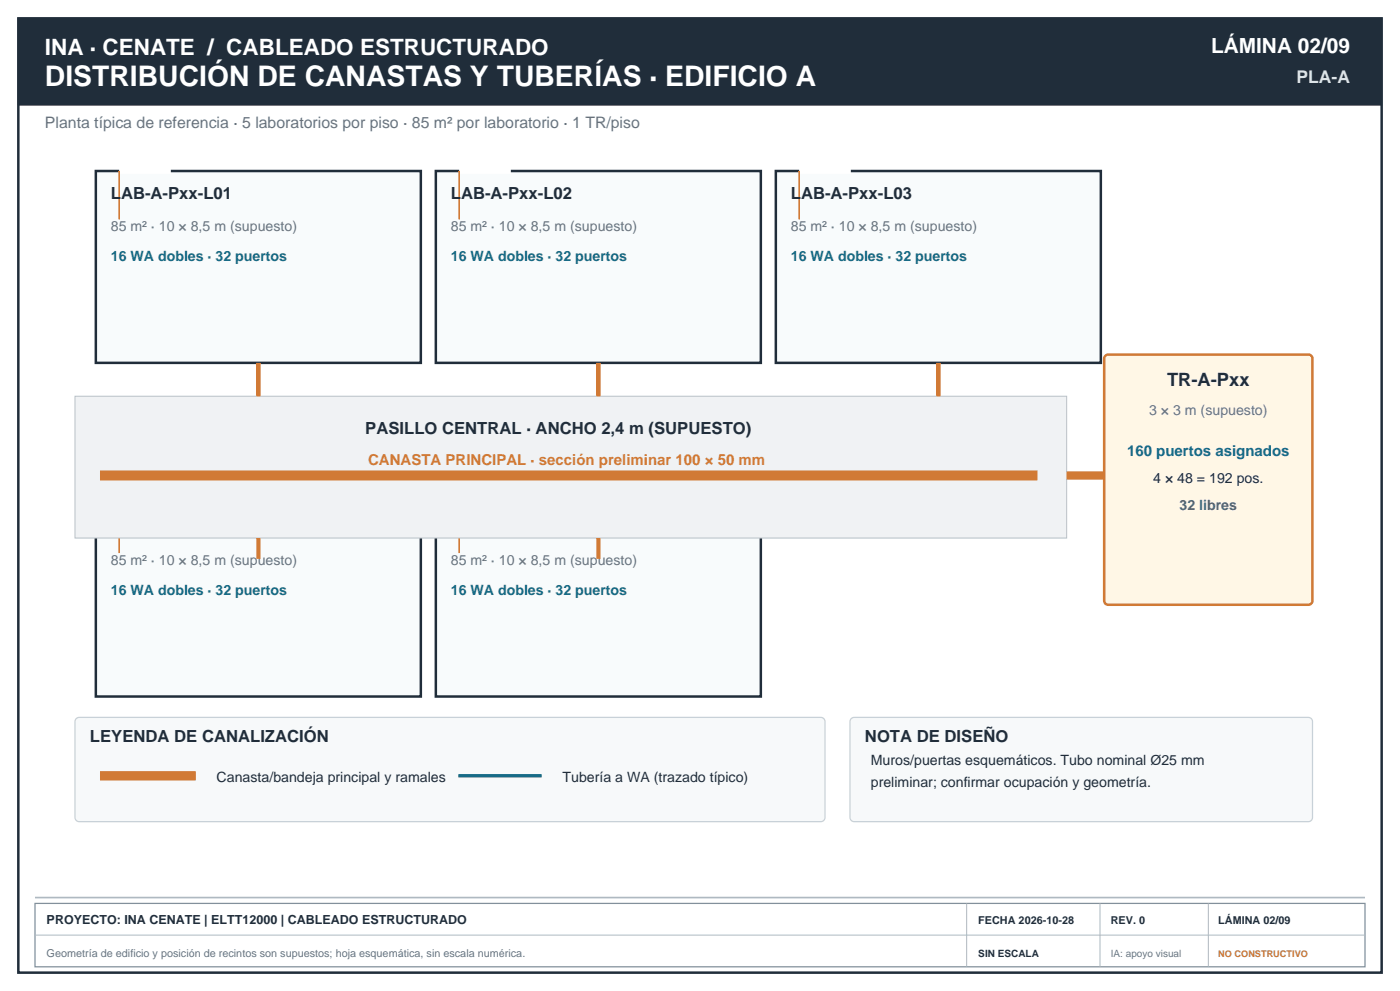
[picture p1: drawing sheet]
<svg xmlns="http://www.w3.org/2000/svg" width="420mm" height="297mm" viewBox="0 0 420 297" stroke-linecap="round" stroke-linejoin="round" font-family="sans-serif">
<defs><g id="words">
<text font-size="8.5" fill="#fff" x="13.5" y="25.8">DISTRIBUCIÓN DE CANASTAS Y TUBERÍAS · EDIFICIO A</text>
<text font-size="6.7" fill="#fff" x="13.5" y="16.5">INA · CENATE / CABLEADO ESTRUCTURADO</text>
<text font-size="6.2" fill="#fff" x="363.3" y="15.8">LÁMINA 02/09</text>
<text font-size="5.5" fill="#202d3a" x="350.1" y="115.8">TR-A-Pxx</text>
<text font-size="5.2" fill="#d8e4ea" x="389" y="24.8">PLA-A</text>
<g font-size="5" fill="#202d3a">
<text x="33.2" y="59.8">LAB-A-Pxx-L01</text>
<text x="135.2" y="59.8">LAB-A-Pxx-L02</text>
<text x="237.2" y="59.8">LAB-A-Pxx-L03</text>
<text x="109.6" y="130">PASILLO CENTRAL · ANCHO 2,4 m (SUPUESTO)</text>
<text x="27" y="222.5">LEYENDA DE CANALIZACIÓN</text>
<text x="259.5" y="222.5">NOTA DE DISEÑO</text>
</g>
<text font-size="4.7" fill="#667482" x="13.5" y="38.3">Planta típica de referencia · 5 laboratorios por piso · 85 m² por laboratorio · 1 TR/piso</text>
<text font-size="4.5" fill="#176b87" x="338.1" y="136.8">160 puertos asignados</text>
<text font-size="4.5" fill="#d17a35" x="110.4" y="139.5">CANASTA PRINCIPAL · sección preliminar 100 × 50 mm</text>
<g font-size="4.2" fill="#667482">
<text x="33.2" y="69.3">85 m² · 10 × 8,5 m (supuesto)</text>
<text x="135.2" y="69.3">85 m² · 10 × 8,5 m (supuesto)</text>
<text x="237.2" y="69.3">85 m² · 10 × 8,5 m (supuesto)</text>
<text x="344.7" y="124.5">3 × 3 m (supuesto)</text>
<text x="33.2" y="169.3">85 m² · 10 × 8,5 m (supuesto)</text>
<text x="135.2" y="169.3">85 m² · 10 × 8,5 m (supuesto)</text>
</g>
<g font-size="4.2" fill="#176b87">
<text x="33.2" y="78.3">16 WA dobles · 32 puertos</text>
<text x="135.2" y="78.3">16 WA dobles · 32 puertos</text>
<text x="237.2" y="78.3">16 WA dobles · 32 puertos</text>
<text x="33.2" y="178.3">16 WA dobles · 32 puertos</text>
<text x="135.2" y="178.3">16 WA dobles · 32 puertos</text>
</g>
<g font-size="4.2" fill="#202d3a">
<text x="346" y="144.8">4 × 48 = 192 pos.</text>
<text x="261.2" y="229.3">Muros/puertas esquemáticos. Tubo nominal Ø25 mm</text>
<text x="65" y="234.5">Canasta/bandeja principal y ramales</text>
<text x="168.7" y="234.5">Tubería a WA (trazado típico)</text>
<text x="261.2" y="235.8">preliminar; confirmar ocupación y geometría.</text>
</g>
<text font-size="4.2" fill="#418260" x="353.9" y="152.8">32 libres</text>
<text font-size="3.7" fill="#202d3a" x="14" y="277">PROYECTO: INA CENATE | ELTT12000 | CABLEADO ESTRUCTURADO</text>
<g font-size="3.2" fill="#202d3a">
<text x="293.5" y="277">FECHA 2026-10-28</text>
<text x="333.2" y="277">REV. 0</text>
<text x="365.5" y="277">LÁMINA 02/09</text>
</g>
<text font-size="3.2" fill="#667482" x="14" y="286.8">Geometría de edificio y posición de recintos son supuestos; hoja esquemática, sin escala numérica.</text>
<text font-size="3" fill="#202d3a" x="293.5" y="286.8">SIN ESCALA</text>
<text font-size="3" fill="#667482" x="333.2" y="286.8">IA: apoyo visual</text>
<text font-size="2.7" fill="#b44b4b" x="365.5" y="286.8">NO CONSTRUCTIVO</text>
</g></defs>
<path d="M5.5 5.5h409v286h-409z" fill-rule="evenodd" fill="#fff" stroke="#202d3a" stroke-width=".75" stroke-linecap="butt"/>
<path d="M5.5 5.5h409v26h-409z" fill-rule="evenodd" fill="#202d3a" stroke="#202d3a" stroke-width=".3"/>
<path d="M28.7 51.3h97.5v57.5h-97.5z" fill-rule="evenodd" fill="#f8fbfc" stroke="#202d3a" stroke-width=".75" stroke-linecap="butt"/>
<path d="M35.7 51.3h15.5" fill="none" stroke="#fff" stroke-width="1.7" stroke-linecap="butt"/>
<path d="M35.7 51.3v14.5" fill="none" stroke="#d17a35" stroke-width=".5"/>
<path d="M77.5 108.8v31.2" fill="none" stroke="#d17a35" stroke-width="1.2" stroke-linecap="butt"/>
<path d="M130.7 51.3h97.5v57.5h-97.5z" fill-rule="evenodd" fill="#f8fbfc" stroke="#202d3a" stroke-width=".75" stroke-linecap="butt"/>
<path d="M137.7 51.3h15.5" fill="none" stroke="#fff" stroke-width="1.7" stroke-linecap="butt"/>
<path d="M137.7 51.3v14.5" fill="none" stroke="#d17a35" stroke-width=".5"/>
<path d="M179.5 108.8v31.2" fill="none" stroke="#d17a35" stroke-width="1.2" stroke-linecap="butt"/>
<path d="M232.7 51.3h97.5v57.5h-97.5z" fill-rule="evenodd" fill="#f8fbfc" stroke="#202d3a" stroke-width=".75" stroke-linecap="butt"/>
<path d="M239.7 51.3h15.5" fill="none" stroke="#fff" stroke-width="1.7" stroke-linecap="butt"/>
<path d="M239.7 51.3v14.5" fill="none" stroke="#d17a35" stroke-width=".5"/>
<path d="M281.5 108.8v31.2" fill="none" stroke="#d17a35" stroke-width="1.2" stroke-linecap="butt"/>
<path d="M28.7 151.3h97.5v57.5h-97.5z" fill-rule="evenodd" fill="#f8fbfc" stroke="#202d3a" stroke-width=".75" stroke-linecap="butt"/>
<path d="M35.7 151.3h15.5" fill="none" stroke="#fff" stroke-width="1.7" stroke-linecap="butt"/>
<path d="M35.7 151.3v14.5" fill="none" stroke="#d17a35" stroke-width=".5"/>
<path d="M77.5 140v11.3" fill="none" stroke="#d17a35" stroke-width="1.2" stroke-linecap="butt"/>
<path d="M130.7 151.3h97.5v57.5h-97.5z" fill-rule="evenodd" fill="#f8fbfc" stroke="#202d3a" stroke-width=".75" stroke-linecap="butt"/>
<path d="M137.7 151.3h15.5" fill="none" stroke="#fff" stroke-width="1.7" stroke-linecap="butt"/>
<path d="M137.7 151.3v14.5" fill="none" stroke="#d17a35" stroke-width=".5"/>
<path d="M179.5 140v11.3" fill="none" stroke="#d17a35" stroke-width="1.2" stroke-linecap="butt"/>
<path d="M22.5 118.8h297.5v42.5h-297.5z" fill-rule="evenodd" fill="#f0f2f4" stroke="#b8c1c8" stroke-width=".3"/>
<path d="M30 142.5h281.2" fill="none" stroke="#d17a35" stroke-width="3" stroke-linecap="butt"/>
<path d="M77.5 108.8v10M179.5 108.8v10M281.5 108.8v10M77.5 161.3v6.2M179.5 161.3v6.2" fill="none" stroke="#d17a35" stroke-width="1.2" stroke-linecap="butt"/>
<path d="M331.8 106.5l.7-.2h60a1.25 1.25 0 0 1 1.2 1.2v72.5a1.25 1.25 0 0 1-1.2 1.3h-60a1.25 1.25 0 0 1-1.3-1.3v-72.5z" fill-rule="evenodd" fill="#fff7e6" stroke="#d17a35" stroke-width=".75" stroke-linecap="butt"/>
<path d="M320 142.5h11.2" fill="none" stroke="#d17a35" stroke-width="2.5" stroke-linecap="butt"/>
<path d="M22.7 215.5l1-.5h222.5a1.25 1.25 0 0 1 1.3 1.3v28.7a1.25 1.25 0 0 1-1.3 1.3h-222.5a1.25 1.25 0 0 1-1.2-1.3v-28.7z" fill-rule="evenodd" fill="#f7f9fa" stroke="#c8d1d8" stroke-width=".37"/>
<path d="M30 232.5h28.7" fill="none" stroke="#d17a35" stroke-width="2.7" stroke-linecap="butt"/>
<path d="M137.5 232.5h25" fill="none" stroke="#176b87" stroke-width="1" stroke-linecap="butt"/>
<path d="M255.2 215.5l1-.5h136.3a1.25 1.25 0 0 1 1.2 1.3v28.7a1.25 1.25 0 0 1-1.2 1.3h-136.3a1.25 1.25 0 0 1-1.2-1.3v-28.7z" fill-rule="evenodd" fill="#f7f9fa" stroke="#c8d1d8" stroke-width=".37"/>
<path d="M10.5 269h399" fill="none" stroke="#aeb9c2" stroke-width=".5"/>
<path d="M10.5 270.8h399v19h-399z" fill-rule="evenodd" fill="#fff" stroke="#82909b" stroke-width=".37"/>
<path d="M290 270.8v19M330 270.8v19M362.5 270.8v19M10.5 280.3h399" fill="none" stroke="#aeb9c2" stroke-width=".3"/>
<use href="#words"/>
</svg>
